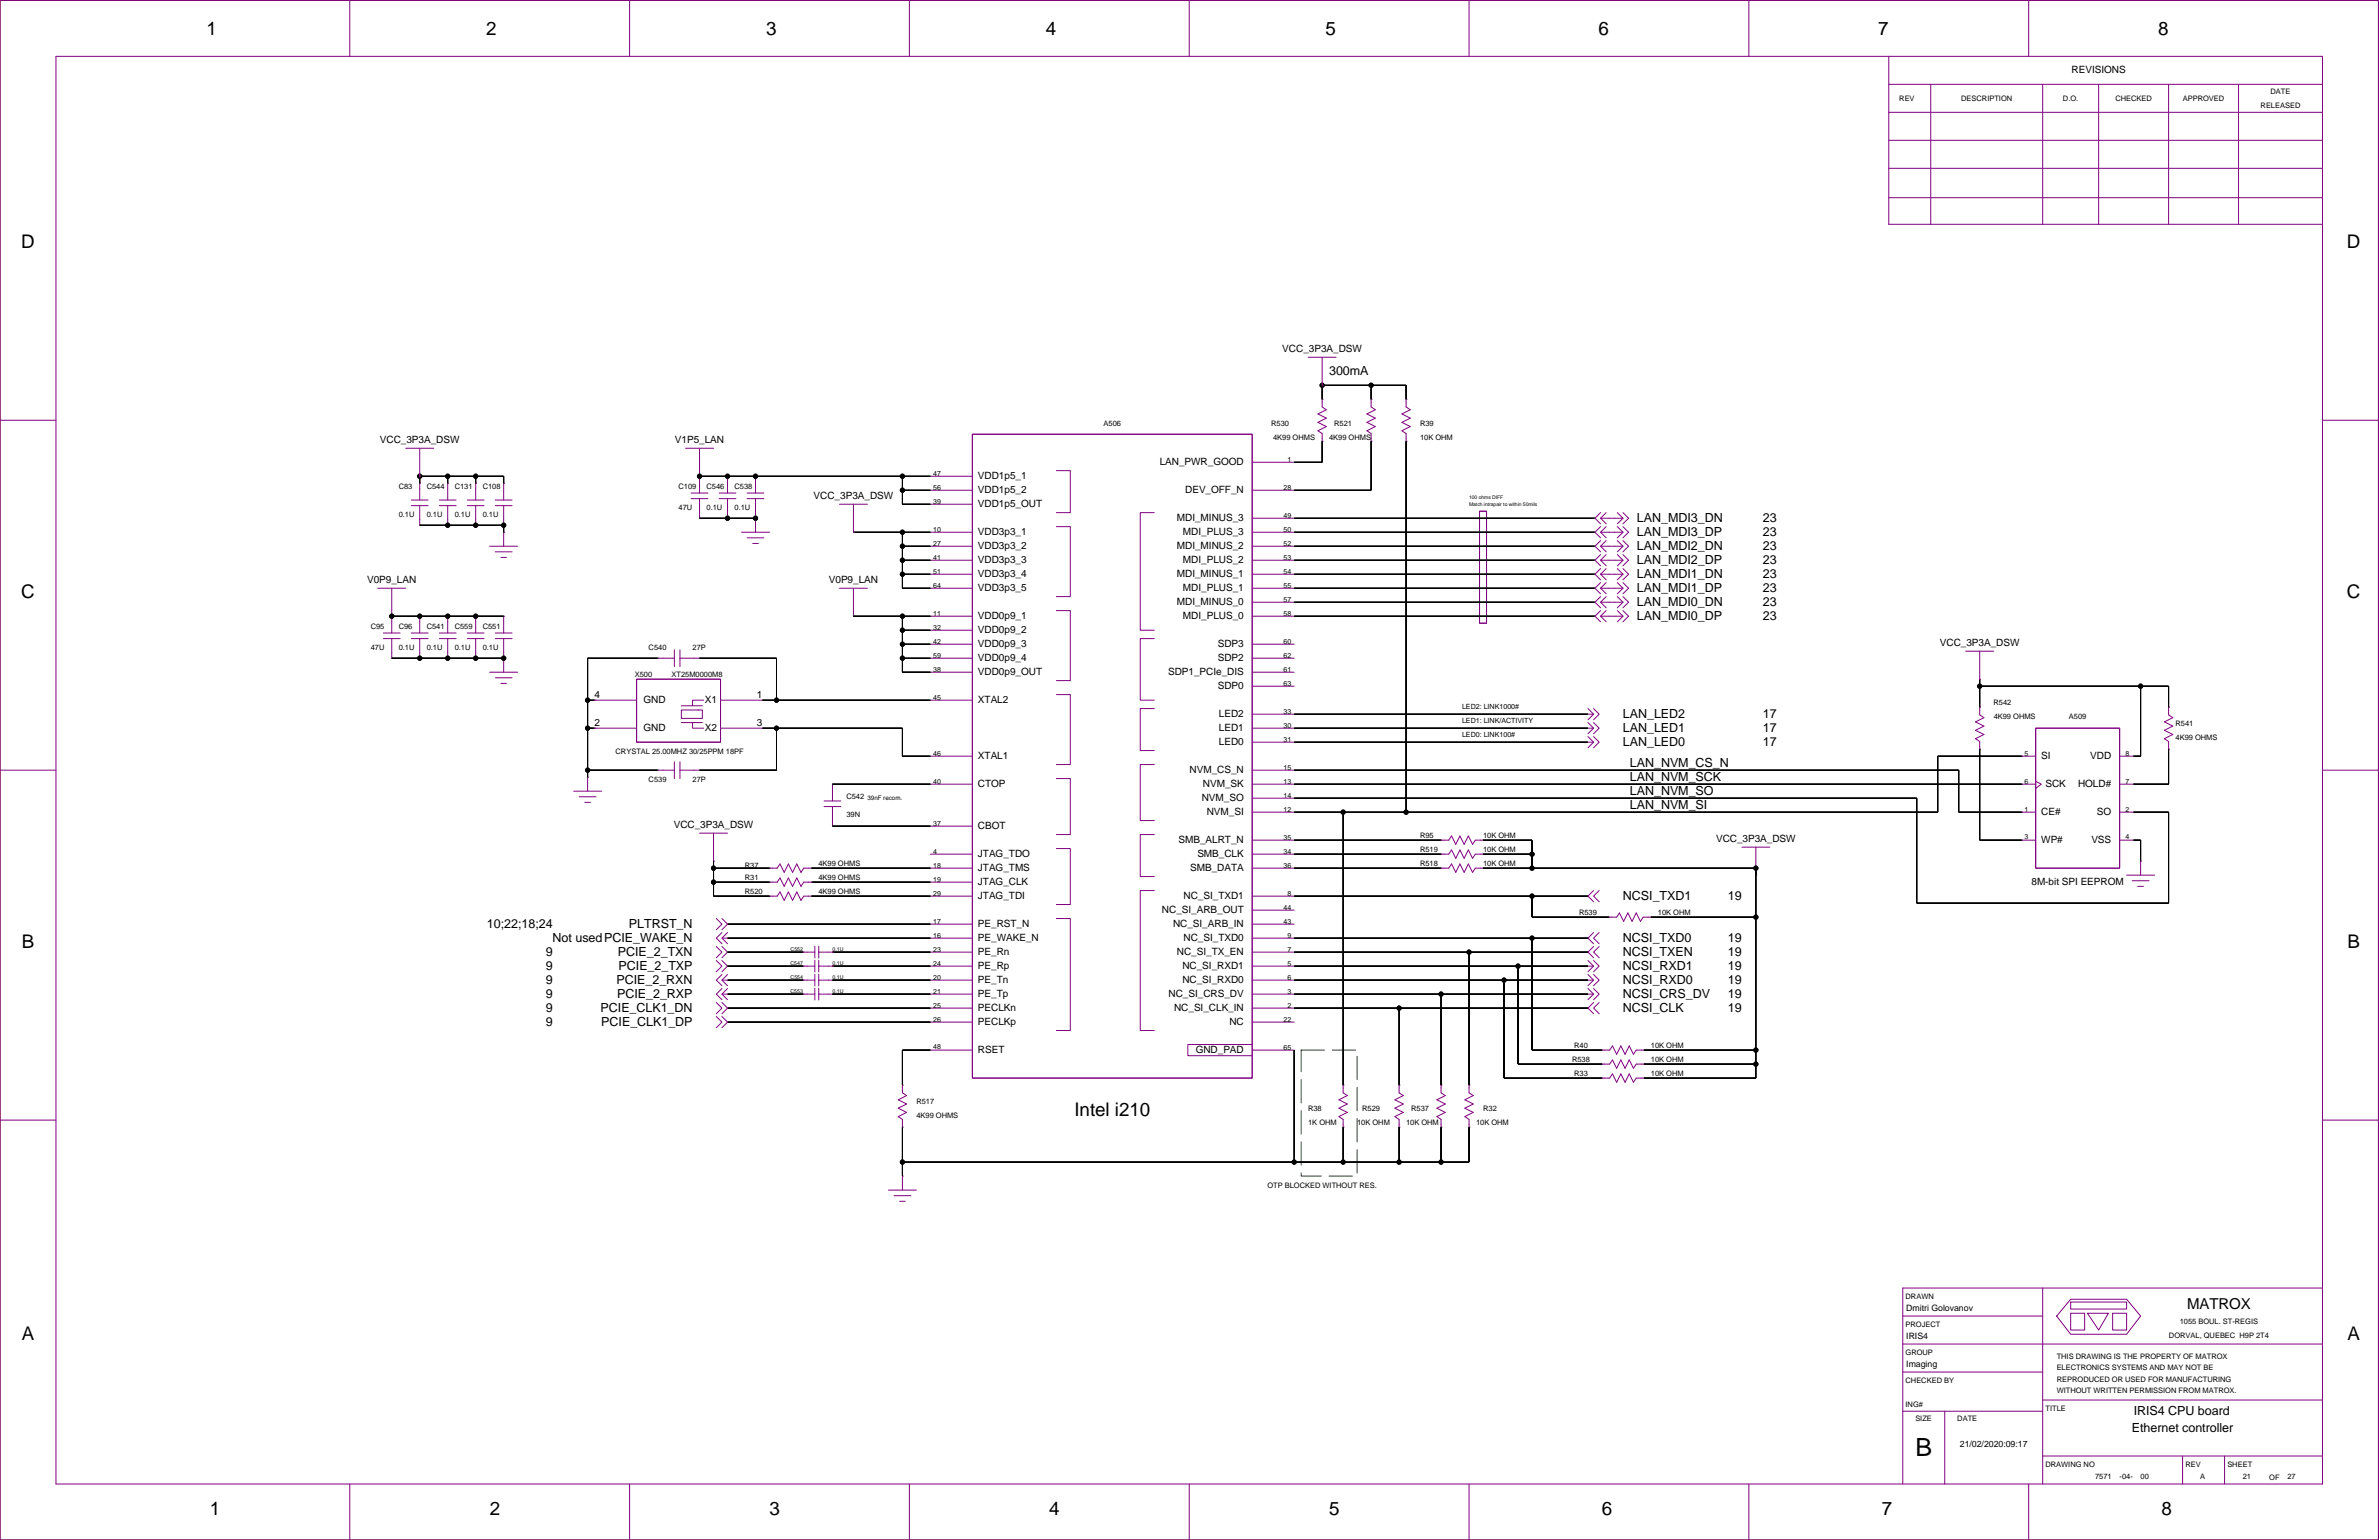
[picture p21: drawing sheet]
<svg xmlns="http://www.w3.org/2000/svg" width="432mm" height="279mm" viewBox="0 0 432 279" stroke-linecap="round" stroke-linejoin="round" font-family="sans-serif">
<defs><g id="words">
<text font-size="4.5" x="347.7" y="264.2">B</text>
<g font-size="3.4">
<text x="37.5" y="6.4">1</text>
<text x="88.2" y="6.4">2</text>
<text x="139" y="6.4">3</text>
<text x="189.8" y="6.4">4</text>
<text x="240.6" y="6.4">5</text>
<text x="290.1" y="6.4">6</text>
<text x="340.9" y="6.4">7</text>
<text x="391.7" y="6.4">8</text>
<text x="3.9" y="45">D</text>
<text x="426" y="45">D</text>
<text x="3.9" y="108.5">C</text>
<text x="426" y="108.5">C</text>
<text x="4" y="172">B</text>
<text x="426.1" y="172">B</text>
<text x="195" y="202.4">Intel i210</text>
<text x="4" y="243.1">A</text>
<text x="426.1" y="243.1">A</text>
<text x="38.1" y="274.9">1</text>
<text x="88.9" y="274.9">2</text>
<text x="139.7" y="274.9">3</text>
<text x="190.5" y="274.9">4</text>
<text x="241.2" y="274.9">5</text>
<text x="290.8" y="274.9">6</text>
<text x="341.6" y="274.9">7</text>
<text x="392.3" y="274.9">8</text>
</g>
<text font-size="2.7" x="397" y="237.5">MATROX</text>
<g font-size="2.3">
<text x="241.2" y="68.1">300mA</text>
<text x="297.1" y="94.7">LAN_MDI3_DN</text>
<text x="320" y="94.7">23</text>
<text x="297.1" y="99.8">LAN_MDI2_DN</text>
<text x="297.1" y="97.2">LAN_MDI3_DP</text>
<text x="320" y="99.8">23</text>
<text x="320" y="97.2">23</text>
<text x="297.1" y="107.4">LAN_MDI1_DP</text>
<text x="297.1" y="104.9">LAN_MDI1_DN</text>
<text x="297.1" y="102.3">LAN_MDI2_DP</text>
<text x="320" y="107.4">23</text>
<text x="320" y="104.9">23</text>
<text x="320" y="102.3">23</text>
<text x="297.1" y="112.5">LAN_MDI0_DP</text>
<text x="297.1" y="109.9">LAN_MDI0_DN</text>
<text x="320" y="112.5">23</text>
<text x="320" y="109.9">23</text>
<text x="294.6" y="130.3">LAN_LED2</text>
<text x="320" y="130.3">17</text>
<text x="294.6" y="135.3">LAN_LED0</text>
<text x="294.6" y="132.8">LAN_LED1</text>
<text x="320" y="135.3">17</text>
<text x="320" y="132.8">17</text>
<text x="295.8" y="139.2">LAN_NVM_CS_N</text>
<text x="295.8" y="141.8">LAN_NVM_SCK</text>
<text x="295.8" y="144.3">LAN_NVM_SO</text>
<text x="295.8" y="146.8">LAN_NVM_SI</text>
<text x="294.6" y="163.3">NCSI_TXD1</text>
<text x="313.6" y="163.3">19</text>
<text x="88.4" y="168.3">10;22;18;24</text>
<text x="99.1" y="173.4">9</text>
<text x="100.3" y="171">Not usedPCIE_WAKE_N</text>
<text x="112.2" y="173.4">PCIE_2_TXN</text>
<text x="114.2" y="168.3">PLTRST_N</text>
<text x="294.6" y="173.4">NCSI_TXEN</text>
<text x="294.6" y="170.9">NCSI_TXD0</text>
<text x="313.6" y="173.4">19</text>
<text x="313.6" y="170.9">19</text>
<text x="99.1" y="176">9</text>
<text x="99.1" y="178.5">9</text>
<text x="111.9" y="178.5">PCIE_2_RXN</text>
<text x="112.3" y="176">PCIE_2_TXP</text>
<text x="294.6" y="178.5">NCSI_RXD0</text>
<text x="294.6" y="176">NCSI_RXD1</text>
<text x="313.6" y="178.5">19</text>
<text x="313.6" y="176">19</text>
<text x="99.1" y="183.6">9</text>
<text x="99.1" y="181">9</text>
<text x="109" y="183.6">PCIE_CLK1_DN</text>
<text x="112" y="181">PCIE_2_RXP</text>
<text x="294.6" y="183.6">NCSI_CLK</text>
<text x="294.6" y="181">NCSI_CRS_DV</text>
<text x="313.6" y="183.6">19</text>
<text x="313.6" y="181">19</text>
<text x="99.1" y="186.1">9</text>
<text x="109.1" y="186.1">PCIE_CLK1_DP</text>
<text x="387.3" y="256.8">IRIS4 CPU board</text>
<text x="386.9" y="259.8">Ethernet controller</text>
</g>
<g font-size="1.8">
<text x="376" y="13.3">REVISIONS</text>
<text x="232.7" y="63.9">VCC_3P3A_DSW</text>
<text x="69" y="80.4">VCC_3P3A_DSW</text>
<text x="122.5" y="80.4">V1P5_LAN</text>
<text x="177.5" y="89.5">VDD1p5_2</text>
<text x="177.5" y="86.9">VDD1p5_1</text>
<text x="210.5" y="84.4">LAN_PWR_GOOD</text>
<text x="215.1" y="89.5">DEV_OFF_N</text>
<text x="147.7" y="90.6">VCC_3P3A_DSW</text>
<text x="177.5" y="92">VDD1p5_OUT</text>
<text x="213.6" y="94.6">MDI_MINUS_3</text>
<text x="177.5" y="99.6">VDD3p3_2</text>
<text x="177.5" y="97.1">VDD3p3_1</text>
<text x="213.6" y="99.6">MDI_MINUS_2</text>
<text x="214.7" y="97.1">MDI_PLUS_3</text>
<text x="66.6" y="105.8">V0P9_LAN</text>
<text x="150.4" y="105.8">V0P9_LAN</text>
<text x="177.5" y="107.3">VDD3p3_5</text>
<text x="177.5" y="104.7">VDD3p3_4</text>
<text x="177.5" y="102.2">VDD3p3_3</text>
<text x="213.6" y="104.7">MDI_MINUS_1</text>
<text x="214.7" y="102.2">MDI_PLUS_2</text>
<text x="214.7" y="107.3">MDI_PLUS_1</text>
<text x="177.5" y="112.3">VDD0p9_1</text>
<text x="213.6" y="109.8">MDI_MINUS_0</text>
<text x="214.7" y="112.3">MDI_PLUS_0</text>
<text x="177.5" y="120">VDD0p9_4</text>
<text x="177.5" y="117.4">VDD0p9_3</text>
<text x="177.5" y="114.9">VDD0p9_2</text>
<text x="221" y="117.4">SDP3</text>
<text x="221" y="120">SDP2</text>
<text x="352.1" y="117.2">VCC_3P3A_DSW</text>
<text x="177.5" y="122.5">VDD0p9_OUT</text>
<text x="212" y="122.5">SDP1_PCIe_DIS</text>
<text x="221" y="125">SDP0</text>
<text x="107.9" y="126.6">4</text>
<text x="107.9" y="131.7">2</text>
<text x="116.8" y="127.6">GND</text>
<text x="127.9" y="127.6">X1</text>
<text x="137.4" y="126.6">1</text>
<text x="137.4" y="131.7">3</text>
<text x="177.5" y="127.6">XTAL2</text>
<text x="221.2" y="130.1">LED2</text>
<text x="116.8" y="132.7">GND</text>
<text x="127.9" y="132.7">X2</text>
<text x="177.5" y="137.7">XTAL1</text>
<text x="221.2" y="132.7">LED1</text>
<text x="221.2" y="135.2">LED0</text>
<text x="370.5" y="137.7">SI</text>
<text x="379.4" y="137.7">VDD</text>
<text x="177.5" y="142.8">CTOP</text>
<text x="215.9" y="140.3">NVM_CS_N</text>
<text x="218.3" y="142.8">NVM_SK</text>
<text x="371.3" y="142.8">SCK</text>
<text x="377.2" y="142.8">HOLD#</text>
<text x="218.1" y="145.4">NVM_SO</text>
<text x="219" y="147.9">NVM_SI</text>
<text x="370.5" y="147.9">CE#</text>
<text x="380.6" y="147.9">SO</text>
<text x="122.3" y="150.2">VCC_3P3A_DSW</text>
<text x="177.5" y="150.4">CBOT</text>
<text x="177.5" y="155.5">JTAG_TDO</text>
<text x="213.9" y="153">SMB_ALRT_N</text>
<text x="217.3" y="155.5">SMB_CLK</text>
<text x="311.5" y="152.8">VCC_3P3A_DSW</text>
<text x="370.5" y="153">WP#</text>
<text x="379.6" y="153">VSS</text>
<text x="177.5" y="158">JTAG_TMS</text>
<text x="177.5" y="160.6">JTAG_CLK</text>
<text x="216" y="158">SMB_DATA</text>
<text x="368.7" y="160.6">8M-bit SPI EEPROM</text>
<text x="177.5" y="163.1">JTAG_TDI</text>
<text x="210.9" y="165.7">NC_SI_ARB_OUT</text>
<text x="214.8" y="163.1">NC_SI_TXD1</text>
<text x="177.5" y="168.2">PE_RST_N</text>
<text x="177.5" y="170.7">PE_WAKE_N</text>
<text x="177.5" y="173.3">PE_Rn</text>
<text x="212.9" y="168.2">NC_SI_ARB_IN</text>
<text x="213.6" y="173.3">NC_SI_TX_EN</text>
<text x="214.8" y="170.7">NC_SI_TXD0</text>
<text x="177.5" y="175.8">PE_Rp</text>
<text x="177.5" y="178.4">PE_Tn</text>
<text x="214.6" y="175.8">NC_SI_RXD1</text>
<text x="214.6" y="178.4">NC_SI_RXD0</text>
<text x="177.5" y="180.9">PE_Tp</text>
<text x="177.5" y="183.4">PECLKn</text>
<text x="177.5" y="186">PECLKp</text>
<text x="212.1" y="180.9">NC_SI_CRS_DV</text>
<text x="213.1" y="183.4">NC_SI_CLK_IN</text>
<text x="223.1" y="186">NC</text>
<text x="177.5" y="191.1">RSET</text>
<text x="217" y="191.1">GND_PAD</text>
</g>
<g font-size="1.6">
<text x="346" y="237.8">Dmitri Golovanov</text>
<text x="346" y="242.9">IRIS4</text>
<text x="346" y="247.9">Imaging</text>
<text x="355.7" y="262.5">21/02/2020:09:17</text>
</g>
<g font-size="1.4">
<text x="412.1" y="17">DATE</text>
<text x="344.7" y="18.2">REV</text>
<text x="356" y="18.2">DESCRIPTION</text>
<text x="374.4" y="18.2">D.O.</text>
<text x="383.9" y="18.2">CHECKED</text>
<text x="396.2" y="18.2">APPROVED</text>
<text x="410.3" y="19.5">RELEASED</text>
<text x="200.3" y="77.2">A506</text>
<text x="230.7" y="77.2">R530</text>
<text x="242.2" y="77.2">R521</text>
<text x="257.8" y="77.2">R39</text>
<text x="231.1" y="79.7">4K99 OHMS</text>
<text x="241.2" y="79.7">4K99 OHMS</text>
<text x="257.8" y="79.7">10K OHM</text>
<text x="72.4" y="88.6">C83</text>
<text x="77.5" y="88.6">C544</text>
<text x="82.5" y="88.6">C131</text>
<text x="87.6" y="88.6">C108</text>
<text x="123.2" y="88.6">C109</text>
<text x="128.2" y="88.6">C546</text>
<text x="133.3" y="88.6">C538</text>
<text x="72.4" y="93.7">0.1U</text>
<text x="77.5" y="93.7">0.1U</text>
<text x="82.5" y="93.7">0.1U</text>
<text x="87.6" y="93.7">0.1U</text>
<text x="123.2" y="92.4">47U</text>
<text x="128.2" y="92.4">0.1U</text>
<text x="133.3" y="92.4">0.1U</text>
<text x="67.3" y="114">C95</text>
<text x="67.3" y="117.8">47U</text>
<text x="72.4" y="117.8">0.1U</text>
<text x="72.4" y="114">C96</text>
<text x="77.5" y="117.8">0.1U</text>
<text x="77.5" y="114">C541</text>
<text x="82.5" y="117.8">0.1U</text>
<text x="82.5" y="114">C559</text>
<text x="87.6" y="117.8">0.1U</text>
<text x="87.6" y="114">C551</text>
<text x="117.7" y="117.8">C540</text>
<text x="125.7" y="117.8">27P</text>
<text x="115.2" y="122.9">X500</text>
<text x="121.9" y="122.9">XT25M0000M8</text>
<text x="361.8" y="128">R542</text>
<text x="361.9" y="130.5">4K99 OHMS</text>
<text x="375.5" y="130.5">A509</text>
<text x="394.9" y="131.8">R541</text>
<text x="111.7" y="136.9">CRYSTAL 25.00MHZ 30/25PPM 18PF</text>
<text x="394.9" y="134.3">4K99 OHMS</text>
<text x="117.7" y="142">C539</text>
<text x="125.7" y="142">27P</text>
<text x="153.6" y="148.3">39N</text>
<text x="153.6" y="145">C542</text>
<text x="257.8" y="154.7">R519</text>
<text x="257.8" y="152.1">R95</text>
<text x="269.2" y="154.7">10K OHM</text>
<text x="269.2" y="152.1">10K OHM</text>
<text x="135.2" y="159.7">R31</text>
<text x="135.2" y="157.5">R37</text>
<text x="148.6" y="157.2">4K99 OHMS</text>
<text x="148.6" y="159.7">4K99 OHMS</text>
<text x="257.8" y="157.2">R518</text>
<text x="269.2" y="157.2">10K OHM</text>
<text x="135.2" y="162.3">R520</text>
<text x="148.6" y="162.3">4K99 OHMS</text>
<text x="286.6" y="166.1">R539</text>
<text x="300.9" y="166.1">10K OHM</text>
<text x="285.7" y="190.2">R40</text>
<text x="299.7" y="190.2">10K OHM</text>
<text x="285.3" y="192.8">R538</text>
<text x="285.7" y="195.3">R33</text>
<text x="299.7" y="192.8">10K OHM</text>
<text x="299.7" y="195.3">10K OHM</text>
<text x="166.3" y="200.4">R517</text>
<text x="166.3" y="202.9">4K99 OHMS</text>
<text x="237.4" y="201.6">R38</text>
<text x="247.2" y="201.6">R529</text>
<text x="256.1" y="201.6">R537</text>
<text x="269.2" y="201.6">R32</text>
<text x="237.4" y="204.2">1K OHM</text>
<text x="246.3" y="204.2">10K OHM</text>
<text x="255.2" y="204.2">10K OHM</text>
<text x="267.9" y="204.2">10K OHM</text>
<text x="230" y="215.6">OTP BLOCKED WITHOUT RES.</text>
<text x="345.9" y="235.7">DRAWN</text>
<text x="345.9" y="240.7">PROJECT</text>
<text x="345.9" y="245.8">GROUP</text>
<text x="393.7" y="242.7">DORVAL, QUEBEC H9P 2T4</text>
<text x="395.6" y="240.2">1055 BOUL. ST-REGIS</text>
<text x="345.9" y="250.9">CHECKED BY</text>
<text x="373.3" y="246.6">THIS DRAWING IS THE PROPERTY OF MATROX</text>
<text x="373.3" y="248.6">ELECTRONICS SYSTEMS AND MAY NOT BE</text>
<text x="373.3" y="250.7">REPRODUCED OR USED FOR MANUFACTURING</text>
<text x="345.9" y="255.2">ING#</text>
<text x="347.6" y="257.8">SIZE</text>
<text x="355.3" y="257.8">DATE</text>
<text x="371.3" y="256">TITLE</text>
<text x="373.3" y="252.7">WITHOUT WRITTEN PERMISSION FROM MATROX.</text>
<text x="371.3" y="266.1">DRAWING NO</text>
<text x="380.3" y="268.3">7571</text>
<text x="384.7" y="268.3">-04-</text>
<text x="388.5" y="268.3">00</text>
<text x="396.7" y="266.1">REV</text>
<text x="399.3" y="268.3">A</text>
<text x="404.3" y="266.1">SHEET</text>
<text x="407.1" y="268.3">21</text>
<text x="411.9" y="268.4">OF</text>
<text x="415.2" y="268.3">27</text>
</g>
<g font-size="1.3">
<text x="233.7" y="83.8">1</text>
<text x="169.4" y="86.4">47</text>
<text x="169.4" y="88.9">56</text>
<text x="233" y="88.9">28</text>
<text x="169.4" y="91.4">39</text>
<text x="233" y="94">49</text>
<text x="169.4" y="101.6">41</text>
<text x="169.4" y="96.5">10</text>
<text x="169.4" y="99.1">27</text>
<text x="233" y="96.5">50</text>
<text x="233" y="101.6">53</text>
<text x="233" y="99.1">52</text>
<text x="169.4" y="106.7">64</text>
<text x="169.4" y="104.1">51</text>
<text x="233" y="104.1">54</text>
<text x="233" y="106.7">55</text>
<text x="169.4" y="111.8">11</text>
<text x="233" y="109.2">57</text>
<text x="233" y="111.8">58</text>
<text x="169.4" y="114.3">32</text>
<text x="169.4" y="119.4">59</text>
<text x="169.4" y="116.8">42</text>
<text x="233" y="119.4">62</text>
<text x="233" y="116.8">60</text>
<text x="169.4" y="121.9">38</text>
<text x="233" y="124.5">63</text>
<text x="233" y="121.9">61</text>
<text x="169.4" y="127">45</text>
<text x="233" y="129.5">33</text>
<text x="265.4" y="131.2">LED1: LINK/ACTIVITY</text>
<text x="265.4" y="128.7">LED2: LINK1000#</text>
<text x="169.4" y="137.2">46</text>
<text x="233" y="132.1">30</text>
<text x="233" y="134.6">31</text>
<text x="265.4" y="133.8">LED0: LINK100#</text>
<text x="367.5" y="137.2">5</text>
<text x="385.8" y="137.2">8</text>
<text x="169.4" y="142.2">40</text>
<text x="233" y="142.2">13</text>
<text x="233" y="139.7">15</text>
<text x="367.5" y="142.2">6</text>
<text x="385.8" y="142.2">7</text>
<text x="169.4" y="149.9">37</text>
<text x="233" y="147.3">12</text>
<text x="233" y="144.8">14</text>
<text x="367.5" y="147.3">1</text>
<text x="385.8" y="147.3">2</text>
<text x="169.4" y="154.9">4</text>
<text x="233" y="154.9">34</text>
<text x="233" y="152.4">35</text>
<text x="367.5" y="152.1">3</text>
<text x="385.8" y="152.1">4</text>
<text x="169.4" y="157.5">18</text>
<text x="169.4" y="160">19</text>
<text x="233" y="157.5">36</text>
<text x="169.4" y="167.6">17</text>
<text x="169.4" y="162.6">29</text>
<text x="233" y="165.1">44</text>
<text x="233" y="167.6">43</text>
<text x="233.7" y="162.6">8</text>
<text x="169.4" y="172.7">23</text>
<text x="169.4" y="170.2">16</text>
<text x="233.7" y="170.2">9</text>
<text x="233.7" y="172.7">7</text>
<text x="169.4" y="175.3">24</text>
<text x="169.4" y="177.8">20</text>
<text x="233.7" y="175.3">5</text>
<text x="233.7" y="177.8">6</text>
<text x="169.4" y="180.3">21</text>
<text x="169.4" y="182.9">25</text>
<text x="169.4" y="185.4">26</text>
<text x="233" y="185.4">22</text>
<text x="233.7" y="180.3">3</text>
<text x="233.7" y="182.9">2</text>
<text x="169.4" y="190.2">48</text>
<text x="233" y="190.5">65</text>
</g>
<text font-size="1.1" x="157.4" y="145.1">39nF recom.</text>
<g font-size="1">
<text x="143.5" y="172.5">C552</text>
<text x="151.1" y="172.5">0.1U</text>
<text x="143.5" y="175.1">C547</text>
<text x="143.5" y="177.6">C554</text>
<text x="151.1" y="177.6">0.1U</text>
<text x="151.1" y="175.1">0.1U</text>
<text x="143.5" y="180.1">C553</text>
<text x="151.1" y="180.1">0.1U</text>
</g>
<g font-size=".9">
<text x="266.6" y="90.5">100 ohms DIFF</text>
<text x="266.6" y="91.8">Match intrapair to within 50mils</text>
</g>
</g></defs>
<path d="M0 .1h431.7v279.3h-431.7z" fill="none" stroke="#800000" stroke-width=".18"/>
<g fill="none" stroke="#800080" stroke-width=".18">
<path d="M0 .1h431.7v279.3h-431.7zM10.2 10.2h411.3v259h-411.3zM63.5 .1v10.1M114.3 .1v10.1M165.1 .1v10.1M215.9 .1v10.1M266.6 .1v10.1M317.4 .1v10.1M342.8 15.3h78.7M342.8 10.2v30.5h78.7M350.4 15.3v25.4M368.2 .1v10.1"/>
<path d="M370.8 15.3v25.4M380.9 15.3v25.4M393.6 15.3v25.4M406.3 15.3v25.4M342.8 35.9h78.7M342.8 30.5h78.7M342.8 25.5h78.7M342.8 20.4h78.7M0 76.2h10.2M176.5 78.8h50.8v116.8h-50.8zM237.4 64.8h5.1M240 72.4h.1"/>
<path d="M240 69.9h.1M240 64.8v5.1M240 72.4v1.4l.7 .5-1.5 .8 1.5 .8-1.5 .7 1.5 .8-1.5 .8 .8 .5v1.4M248.9 72.4h.1M248.9 72.4v1.4l.7 .5-1.5 .8 1.5 .8-1.5 .7 1.5 .8-1.5 .8 .8 .5v1.4M255.2 72.4h.1M255.2 72.4v1.4l.8 .5-1.5 .8 1.5 .8-1.5 .7 1.5 .8-1.5 .8 .7 .5v1.4M421.5 76.2h10.2M73.6 81.3h5.1M74.7 90.7h3M74.7 91.7h3M76.2 95.3h.1"/>
<path d="M76.2 87.7h.1M76.2 86.4h.1M76.2 81.3v5.1M76.2 87.7v3M76.2 91.7v3.6M79.7 90.7h3.1M79.7 91.7h3.1M81.3 95.3h.1M81.3 87.7h.1M81.3 87.7v3M81.3 91.7v3.6M84.8 90.7h3.1"/>
<path d="M84.8 91.7h3.1M86.3 95.3h.1M86.3 87.7h.1M86.3 87.7v3M86.3 91.7v3.6M88.9 99.1h5.1M89.9 90.7h3M89.9 91.7h3M91.4 95.3h.1M91.4 87.7h.1M91.4 96.6h.1M91.4 87.7v3"/>
<path d="M91.4 91.7v3.6M91.4 96.6v2.5M124.4 81.3h5.1M125.4 89.5h3.1M125.4 90.5h3.1M127 94h.1M127 86.4h.1M127 81.3v8.2M127 90.5v3.5M130.5 89.5h3.1M130.5 90.5h3.1M132.1 94h.1"/>
<path d="M132.1 86.4h.1M132.1 86.4v3.1M132.1 90.5v3.5M134.6 96.6h5.1M135.6 89.5h3.1M135.6 90.5h3.1M135.6 97.6h3.1M136.6 98.6h1M137.1 94h.1M137.1 86.4h.1M137.1 86.4v3.1M137.1 90.5v6.1"/>
<path d="M152.4 91.5h5M154.9 96.6h.1M154.9 91.5v5.1M168.9 91.5h7.6M168.9 88.9h7.6M168.9 86.4h7.6M168.9 99.1h7.6M168.9 96.6h7.6M191.7 95.5h2.6v12.7h-2.6M191.7 85.4h2.6v7.6h-2.6M209.5 93h-2.5v21.3h2.5M227.3 88.9h7.6"/>
<path d="M227.3 99.1h7.6M227.3 96.6h7.6M227.3 83.9h7.6M227.3 94h7.6M240 80.1h.1M248.9 80.1h.1M255.2 80.1h.1M268.5 92.8h1.3v20.3h-1.3zM289.5 99.1h.1M289.5 96.6h.1M289.5 94h.1M290.5 99.1h4.1"/>
<path d="M290.5 96.6h4.1M290.5 94h4.1M290.5 99.1l1 1M290.5 98.1l-1 1 1 1M290.5 96.6l1 1M290.5 95.5l-1 1.1 1 1M290.5 93l-1 1 1 1M290.5 94l1 1M291.5 98.1l-1 1M291.5 95.5l-1 1.1M291.5 93l-1 1M293.6 98.1l1 1"/>
<path d="M293.6 95.5l1 1.1M293.6 93l1 1M294.6 99.1l-1 1M294.6 98.1l1 1-1 1M294.6 96.6l-1 1M294.6 95.5l1 1.1-1 1M294.6 94l-1 1M294.6 93l1 1-1 1M68.6 106.7h5M69.6 114.8h3M69.6 115.9h3M71.1 119.4h.1"/>
<path d="M71.1 111.8h.1M71.1 106.7v8.1M71.1 115.9v3.5M74.7 114.8h3M74.7 115.9h3M76.2 119.4h.1M76.2 111.8h.1M76.2 111.8v3M76.2 115.9v3.5M79.7 114.8h3.1M79.7 115.9h3.1M81.3 119.4h.1"/>
<path d="M81.3 111.8h.1M81.3 111.8v3M81.3 115.9v3.5M84.8 114.8h3.1M84.8 115.9h3.1M86.3 119.4h.1M86.3 111.8h.1M86.3 111.8v3M86.3 115.9v3.5M89.9 114.8h3M89.9 115.9h3M89.9 100.1h3"/>
<path d="M90.9 101.1h1M91.4 119.4h.1M91.4 111.8h.1M91.4 111.8v3M91.4 115.9v6.1M119.4 119.4h.1M119.4 119.4h3M122.4 117.9v3M123.4 117.9v3M123.4 119.4h3.6M127 119.4h.1M152.4 106.7h5"/>
<path d="M154.9 111.8h.1M154.9 106.7v5.1M168.9 119.4h7.6M168.9 106.7h7.6M168.9 104.2h7.6M168.9 101.6h7.6M168.9 116.9h7.6M168.9 114.3h7.6M168.9 111.8h7.6M191.7 110.8h2.6v12.7h-2.6M209.5 115.9h-2.5v11.1h2.5M227.3 119.4h7.6"/>
<path d="M227.3 106.7h7.6M227.3 104.2h7.6M227.3 101.6h7.6M227.3 116.9h7.6M227.3 111.8h7.6M227.3 109.3h7.6M289.5 111.8h.1M289.5 109.3h.1M289.5 106.7h.1M289.5 104.2h.1M289.5 101.6h.1M290.5 106.7h4.1"/>
<path d="M290.5 104.2h4.1M290.5 101.6h4.1M290.5 111.8h4.1M290.5 109.3h4.1M290.5 110.8l-1 1 1 1M290.5 111.8l1 1M290.5 106.7l1 1M290.5 108.2l-1 1.1 1 1M290.5 109.3l1 1M290.5 104.2l1 1M290.5 103.2l-1 1 1 1M290.5 105.7l-1 1 1 1"/>
<path d="M290.5 100.6l-1 1 1 1.1M290.5 101.6l1 1.1M291.5 110.8l-1 1M291.5 108.2l-1 1.1M291.5 105.7l-1 1M291.5 103.2l-1 1M291.5 100.6l-1 1M293.6 110.8l1 1M293.6 108.2l1 1.1M293.6 105.7l1 1M293.6 103.2l1 1M293.6 100.6l1 1"/>
<path d="M294.6 106.7l-1 1M294.6 105.7l1 1-1 1M294.6 110.8l1 1-1 1M294.6 111.8l-1 1M294.6 104.2l-1 1M294.6 103.2l1 1-1 1M294.6 108.2l1 1.1-1 1M294.6 109.3l-1 1M294.6 101.6l-1 1.1M294.6 100.6l1 1-1 1.1M356.8 118.1h5.1M359.3 118.1v5.1"/>
<path d="M0 139.7h10.2M88.9 122h5.1M89.9 123h3M90.9 124h1M107.9 132.1h.1M107.9 127h.1M107.9 127h7.6M107.9 132.1h7.6M115.5 123.2h15.3v11.5h-15.3zM119.4 139.7h.1M119.4 139.7h3M122.4 138.2v3.1"/>
<path d="M123.4 139.7h3.6M123.4 138.2v3.1M123.7 128.8h3.8v1.5h-3.8zM123.7 131.1h3.8M123.7 128.1h3.8M125.7 131.1v1h2M127 139.7h.1M127.7 127h-2v1.1M130.8 127h7.6M130.8 132.1h7.6M138.4 132.1h.1M138.4 127h.1"/>
<path d="M168.9 137.2h7.6M168.9 122h7.6M168.9 127h7.6M191.7 126h2.6v12.7h-2.6M209.5 128.6h-2.5v7.6h2.5M209.5 138.7h-2.5v10.2h2.5M227.3 139.7h7.6M227.3 122h7.6M227.3 124.5h7.6M227.3 129.6h7.6M227.3 132.1h7.6M227.3 134.7h7.6"/>
<path d="M288.2 134.7h.1M288.2 132.1h.1M288.2 129.6h.1M288.2 133.6l1 1.1-1 1M288.2 131.1l1 1-1 1M288.2 128.6l1 1-1 1M288.2 129.6h1M288.2 132.1h1M288.2 134.7h1M289.2 133.6l1.1 1.1-1.1 1M289.2 131.1l1.1 1-1.1 1M289.2 128.6l1.1 1-1.1 1"/>
<path d="M359.3 128.3h.1M359.3 135.9h.1M359.3 123.2h.1M359.3 128.3v1.4l.8 .5-1.5 .8 1.5 .7-1.5 .8 1.5 .8-1.5 .7 .7 .5v1.4M366.9 137.2h.1M366.9 137.2h2.6M369.5 132.1h15.2v25.4h-15.2zM384.7 137.2h2.6M387.3 137.2h.1M393.6 128.3h.1M393.6 135.9h.1M393.6 128.3v1.4l.8 .5-1.6 .8 1.6 .7-1.6 .8 1.6 .8-1.6 .7 .8 .5v1.4"/>
<path d="M421.5 139.7h10.2M104.1 143.5h5.1M105.1 144.6h3.1M106.1 145.6h1.1M106.7 141h.1M106.7 141v2.5M127 151.2h5.1M129.5 156.2h.1M129.5 151.2v5M139.7 157.5h.1M139.7 157.5h1.4l.5-.8 .7 1.6 .8-1.6 .8 1.6 .7-1.6 .8 1.6 .5-.8h1.4M147.3 157.5h.1"/>
<path d="M149.6 145.3h3M149.6 146.3h3M151.1 149.9h.1M151.1 142.3h.1M151.1 142.3v3M151.1 146.3v3.6M168.9 157.5h7.6M168.9 155h7.6M168.9 142.3h7.6M168.9 149.9h7.6M191.7 154h2.6v10.1h-2.6M191.7 141.3h2.6v10.1h-2.6"/>
<path d="M209.5 151.4h-2.5v7.6h2.5M227.3 157.5h7.6M227.3 155h7.6M227.3 152.4h7.6M227.3 147.3h7.6M227.3 142.3h7.6M227.3 144.8h7.6M261.6 155h.1M261.6 157.5h.1M261.6 152.4h.1M261.6 157.5h1.4l.5-.8 .7 1.6 .8-1.6 .8 1.6 .7-1.6 .8 1.6 .5-.8h1.4M261.6 155h1.4l.5-.8 .7 1.5 .8-1.5 .8 1.5 .7-1.5 .8 1.5 .5-.7h1.4"/>
<path d="M261.6 152.4h1.4l.5-.7 .7 1.5 .8-1.5 .8 1.5 .7-1.5 .8 1.5 .5-.8h1.4M269.2 155h.1M269.2 157.5h.1M269.2 152.4h.1M316.2 153.7h5M318.7 158.8h.1M318.7 153.7v5.1M366.9 152.4h.1M366.9 142.3h.1M366.9 147.3h.1M366.9 152.4h2.6M366.9 147.3h2.6"/>
<path d="M366.9 142.3h2.6M369.5 141.8l1 .5-1 .7M384.7 152.4h2.6M384.7 147.3h2.6M384.7 142.3h2.6M386 158.8h5.1M387 159.8h3.1M387.3 152.4h.1M387.3 147.3h.1M387.3 142.3h.1M388.5 156.2h.1M388.5 156.2v2.6"/>
<path d="M130 166.6l1 1.1-1 1M130 171.7l1 1-1 1.1M130 174.3l1 1-1 1M131 166.6l1.1 1.1-1.1 1M131 171.7l1.1 1-1.1 1.1M131 174.3l1.1 1-1.1 1M131 179.3l-1 1.1 1 1M131 176.8l-1 1 1 1M131 169.2l-1 1 1 1M131 170.2h1.1M131 177.8h1.1M132.1 167.7h.1"/>
<path d="M132.1 172.7h.1M132.1 175.3h.1M132.1 177.8h.1M132.1 170.2h.1M132.1 179.3l-1.1 1.1 1.1 1M132.1 176.8l-1.1 1 1.1 1M132.1 169.2l-1.1 1 1.1 1M139.7 162.6h.1M139.7 160h.1M139.7 162.6h1.4l.5-.8 .7 1.5 .8-1.5 .8 1.5 .7-1.5 .8 1.5 .5-.7h1.4M139.7 160h1.4l.5-.7 .7 1.5 .8-1.5 .8 1.5 .7-1.5 .8 1.5 .5-.8h1.4M145.8 177.8h.1"/>
<path d="M145.8 172.7h.1M145.8 175.3h.1M145.8 172.7h2.1M145.8 175.3h2.1M145.8 177.8h2.1M147.3 162.6h.1M147.3 160h.1M147.9 171.7v2.1M147.9 174.2v2.2M147.9 176.8v2.1M147.9 179.3v2.1M148.6 172.7h2.5"/>
<path d="M148.6 175.3h2.5M148.6 177.8h2.5M148.6 171.7v2.1M148.6 174.2v2.2M148.6 176.8v2.1M148.6 179.3v2.1M151.1 177.8h.1M151.1 172.7h.1M151.1 175.3h.1M168.9 162.6h7.6M168.9 160h7.6M168.9 167.7h7.6"/>
<path d="M168.9 170.2h7.6M168.9 172.7h7.6M168.9 175.3h7.6M168.9 177.8h7.6M191.7 166.6h2.6v20.4h-2.6M209.5 161.6h-2.5v25.4h2.5M227.3 162.6h7.6M227.3 165.1h7.6M227.3 167.7h7.6M227.3 170.2h7.6M227.3 172.7h7.6M227.3 175.3h7.6"/>
<path d="M227.3 177.8h7.6M288.2 172.7h.1M288.2 170.2h.1M288.2 162.6h.1M288.2 177.8h.1M288.2 175.3h.1M288.2 179.3l1 1.1-1 1M288.2 176.8l1 1-1 1M288.2 174.3l1 1-1 1M288.2 175.3h1M288.2 177.8h1M289.2 171.7l-1 1 1 1.1"/>
<path d="M289.2 169.2l-1 1 1 1M289.2 161.6l-1 1 1 1M289.2 179.3l1.1 1.1-1.1 1M289.2 176.8l1.1 1-1.1 1M289.2 174.3l1.1 1-1.1 1M290.3 171.7l-1.1 1 1.1 1.1M290.3 169.2l-1.1 1 1.1 1M290.3 161.6l-1.1 1 1.1 1M292 166.4h.1M292 166.4h1.4l.5-.8 .8 1.6 .8-1.6 .7 1.6 .8-1.6 .7 1.6 .6-.8h1.4M299.7 166.4h.1M388 160.8h1"/>
<path d="M130 184.4l1 1-1 1.1M130 181.9l1 1-1 1M131 184.4l1.1 1-1.1 1.1M131 181.9l1.1 1-1.1 1M131 180.4h1.1M132.1 185.4h.1M132.1 182.9h.1M132.1 180.4h.1M145.8 180.4h.1M145.8 180.4h2.1M148.6 180.4h2.5M151.1 180.4h.1"/>
<path d="M163.8 196.9h.1M163.8 196.9v1.4l.8 .5-1.6 .7 1.6 .8-1.6 .8 1.6 .7-1.6 .8 .8 .5v1.4M168.9 190.5h7.6M168.9 185.4h7.6M168.9 180.4h7.6M168.9 182.9h7.6M227.3 189.5h-11.7v2h11.7M227.3 190.5h7.6M227.3 185.4h7.6M227.3 180.4h7.6M227.3 182.9h7.6M243.8 196.9h.1"/>
<path d="M243.8 196.9v1.4l.7 .5-1.5 .7 1.5 .8-1.5 .8 1.5 .7-1.5 .8 .8 .5v1.4M253.9 196.9h.1M253.9 196.9v1.4l.8 .5-1.5 .7 1.5 .8-1.5 .8 1.5 .7-1.5 .8 .7 .5v1.4M261.6 196.9h.1M261.6 196.9v1.4l.7 .5-1.5 .7 1.5 .8-1.5 .8 1.5 .7-1.5 .8 .8 .5v1.4M266.6 196.9h.1M266.6 196.9v1.4l.8 .5-1.5 .7 1.5 .8-1.5 .8 1.5 .7-1.5 .8 .7 .5v1.4M288.2 182.9h.1M288.2 180.4h.1M288.2 180.4h1M289.2 181.9l-1 1 1 1M290.3 181.9l-1.1 1 1.1 1"/>
<path d="M290.8 195.6h.1M290.8 193.1h.1M290.8 190.5h.1M290.8 195.6h1.4l.5-.8 .7 1.6 .8-1.6 .8 1.6 .7-1.6 .8 1.6 .5-.8h1.4M290.8 193.1h1.4l.5-.8 .7 1.5 .8-1.5 .8 1.5 .7-1.5 .8 1.5 .5-.7h1.4M290.8 190.5h1.4l.5-.7 .7 1.5 .8-1.5 .8 1.5 .7-1.5 .8 1.5 .5-.8h1.4M298.4 195.6h.1M298.4 193.1h.1M298.4 190.5h.1M0 203.2h10.2M161.3 215.9h5M162.3 216.9h3"/>
<path d="M163.3 217.9h1M163.8 204.5h.1M163.8 213.4h.1M163.8 213.4v2.5M243.8 204.5h.1M253.9 204.5h.1M261.6 204.5h.1M266.6 204.5h.1M421.5 203.2h10.2M345.4 238.8h25.4M370.8 233.7v35.5M375.8 238.3h2.6v3h-2.6z"/>
<path d="M375.8 236.2h10.2v1.3h-10.2zM375.8 235.7h10.2l2.5 3.1-2.5 3.3h-10.2l-2.5-3.3zM378.9 238.3h3.8l-1.8 3zM383.5 238.3h2.5v3h-2.5zM421.5 233.7h-76.1v35.5M345.4 256h25.4M345.4 248.9h25.4M345.4 243.8h76.1M353 256v13.2M370.8 254h50.7M63.5 269.2v10.2M114.3 269.2v10.2"/>
<path d="M165.1 269.2v10.2M215.9 269.2v10.2M266.6 269.2v10.2M317.4 269.2v10.2M368.2 269.2v10.2M370.8 264.2h50.7M396.1 264.2v5M403.8 264.2v5"/>
</g>
<path d="M236.2 190.5h10.1v22.9h-10.1v-22.9" fill="none" stroke="#009300" stroke-width=".18" stroke-dasharray="4.2 1.4"/>
<g fill="#000" stroke="#000" stroke-width=".18">
<path d="M240 69.9v2.5z" fill-rule="evenodd"/>
<path d="M248.9 69.9v2.5z" fill-rule="evenodd"/>
<path d="M240 69.9h8.9z" fill-rule="evenodd"/>
<path d="M255.2 69.9v2.5z" fill-rule="evenodd"/>
<path d="M248.9 69.9h6.3z" fill-rule="evenodd"/>
<path d="M76.2 86.4v1.3z" fill-rule="evenodd"/>
<path d="M76.2 95.3h5.1z" fill-rule="evenodd"/>
<path d="M81.3 86.4v1.3z" fill-rule="evenodd"/>
<path d="M76.2 86.4h5.1z" fill-rule="evenodd"/>
<path d="M81.3 95.3h5z" fill-rule="evenodd"/>
<path d="M86.3 86.4v1.3z" fill-rule="evenodd"/>
<path d="M81.3 86.4h5z" fill-rule="evenodd"/>
<path d="M91.4 95.3v1.3z" fill-rule="evenodd"/>
<path d="M86.3 95.3h5.1z" fill-rule="evenodd"/>
<path d="M91.4 86.4v1.3z" fill-rule="evenodd"/>
<path d="M86.3 86.4h5.1z" fill-rule="evenodd"/>
<path d="M127 94h5.1z" fill-rule="evenodd"/>
<path d="M127 86.4h5.1z" fill-rule="evenodd"/>
<path d="M132.1 94h5z" fill-rule="evenodd"/>
<path d="M132.1 86.4h5z" fill-rule="evenodd"/>
<path d="M163.8 86.4v2.5z" fill-rule="evenodd"/>
<path d="M163.8 88.9v2.6z" fill-rule="evenodd"/>
<path d="M137.1 86.4h26.7z" fill-rule="evenodd"/>
<path d="M163.8 99.1v2.5z" fill-rule="evenodd"/>
<path d="M163.8 96.6v2.5z" fill-rule="evenodd"/>
<path d="M154.9 96.6h8.9z" fill-rule="evenodd"/>
<path d="M163.8 86.4h5.1z" fill-rule="evenodd"/>
<path d="M163.8 91.5h5.1z" fill-rule="evenodd"/>
<path d="M163.8 88.9h5.1z" fill-rule="evenodd"/>
<path d="M163.8 96.6h5.1z" fill-rule="evenodd"/>
<path d="M163.8 99.1h5.1z" fill-rule="evenodd"/>
<path d="M240 80.1v3.8z" fill-rule="evenodd"/>
<path d="M234.9 83.9h5.1z" fill-rule="evenodd"/>
<path d="M248.9 80.1v8.8z" fill-rule="evenodd"/>
<path d="M234.9 88.9h14z" fill-rule="evenodd"/>
<path d="M255.2 80.1v67.2z" fill-rule="evenodd"/>
<path d="M234.9 99.1h54.6z" fill-rule="evenodd"/>
<path d="M234.9 96.6h54.6z" fill-rule="evenodd"/>
<path d="M234.9 94h54.6z" fill-rule="evenodd"/>
<path d="M71.1 119.4h5.1z" fill-rule="evenodd"/>
<path d="M71.1 111.8h5.1z" fill-rule="evenodd"/>
<path d="M76.2 119.4h5.1z" fill-rule="evenodd"/>
<path d="M76.2 111.8h5.1z" fill-rule="evenodd"/>
<path d="M81.3 119.4h5z" fill-rule="evenodd"/>
<path d="M81.3 111.8h5z" fill-rule="evenodd"/>
<path d="M86.3 119.4h5.1z" fill-rule="evenodd"/>
<path d="M86.3 111.8h5.1z" fill-rule="evenodd"/>
<path d="M106.7 119.4v7.6z" fill-rule="evenodd"/>
<path d="M106.7 119.4h12.7z" fill-rule="evenodd"/>
<path d="M127 119.4h13.9z" fill-rule="evenodd"/>
<path d="M140.9 119.4v7.6z" fill-rule="evenodd"/>
<path d="M163.8 119.4v2.6z" fill-rule="evenodd"/>
<path d="M163.8 114.3v2.6z" fill-rule="evenodd"/>
<path d="M163.8 111.8v2.5z" fill-rule="evenodd"/>
<path d="M154.9 111.8h8.9z" fill-rule="evenodd"/>
<path d="M163.8 116.9v2.5z" fill-rule="evenodd"/>
<path d="M163.8 104.2v2.5z" fill-rule="evenodd"/>
<path d="M163.8 101.6v2.6z" fill-rule="evenodd"/>
<path d="M163.8 111.8h5.1z" fill-rule="evenodd"/>
<path d="M163.8 116.9h5.1z" fill-rule="evenodd"/>
<path d="M163.8 114.3h5.1z" fill-rule="evenodd"/>
<path d="M163.8 119.4h5.1z" fill-rule="evenodd"/>
<path d="M163.8 101.6h5.1z" fill-rule="evenodd"/>
<path d="M163.8 106.7h5.1z" fill-rule="evenodd"/>
<path d="M163.8 104.2h5.1z" fill-rule="evenodd"/>
<path d="M234.9 111.8h54.6z" fill-rule="evenodd"/>
<path d="M234.9 109.3h54.6z" fill-rule="evenodd"/>
<path d="M234.9 106.7h54.6z" fill-rule="evenodd"/>
<path d="M234.9 104.2h54.6z" fill-rule="evenodd"/>
<path d="M234.9 101.6h54.6z" fill-rule="evenodd"/>
<path d="M106.7 139.7v1.3z" fill-rule="evenodd"/>
<path d="M106.7 132.1v7.6z" fill-rule="evenodd"/>
<path d="M106.7 127v5.1z" fill-rule="evenodd"/>
<path d="M106.7 132.1h1.2z" fill-rule="evenodd"/>
<path d="M106.7 127h1.2z" fill-rule="evenodd"/>
<path d="M106.7 139.7h12.7z" fill-rule="evenodd"/>
<path d="M127 139.7h13.9z" fill-rule="evenodd"/>
<path d="M140.9 132.1v7.6z" fill-rule="evenodd"/>
<path d="M138.4 132.1h2.5z" fill-rule="evenodd"/>
<path d="M138.4 127h2.5z" fill-rule="evenodd"/>
<path d="M140.9 132.1h22.9z" fill-rule="evenodd"/>
<path d="M163.8 132.1v5.1z" fill-rule="evenodd"/>
<path d="M163.8 122h5.1z" fill-rule="evenodd"/>
<path d="M163.8 137.2h5.1z" fill-rule="evenodd"/>
<path d="M140.9 127h28z" fill-rule="evenodd"/>
<path d="M234.9 134.7h53.3z" fill-rule="evenodd"/>
<path d="M234.9 132.1h53.3z" fill-rule="evenodd"/>
<path d="M234.9 129.6h53.3z" fill-rule="evenodd"/>
<path d="M351.7 137.2v10.1z" fill-rule="evenodd"/>
<path d="M234.9 139.7h120.6z" fill-rule="evenodd"/>
<path d="M355.5 139.7v7.6z" fill-rule="evenodd"/>
<path d="M359.3 135.9v16.5z" fill-rule="evenodd"/>
<path d="M359.3 124.5v3.8z" fill-rule="evenodd"/>
<path d="M359.3 123.2v1.3z" fill-rule="evenodd"/>
<path d="M351.7 137.2h15.2z" fill-rule="evenodd"/>
<path d="M387.3 137.2h1.2z" fill-rule="evenodd"/>
<path d="M388.5 124.5v12.7z" fill-rule="evenodd"/>
<path d="M359.3 124.5h29.2z" fill-rule="evenodd"/>
<path d="M393.6 135.9v6.4z" fill-rule="evenodd"/>
<path d="M393.6 124.5v3.8z" fill-rule="evenodd"/>
<path d="M388.5 124.5h5.1z" fill-rule="evenodd"/>
<path d="M129.5 156.2v1.3z" fill-rule="evenodd"/>
<path d="M129.5 157.5v2.5z" fill-rule="evenodd"/>
<path d="M129.5 157.5h10.2z" fill-rule="evenodd"/>
<path d="M151.1 142.3h17.8z" fill-rule="evenodd"/>
<path d="M151.1 149.9h17.8z" fill-rule="evenodd"/>
<path d="M147.3 157.5h21.6z" fill-rule="evenodd"/>
<path d="M234.9 147.3h8.9z" fill-rule="evenodd"/>
<path d="M243.8 147.3v49.6z" fill-rule="evenodd"/>
<path d="M243.8 147.3h11.4z" fill-rule="evenodd"/>
<path d="M234.9 155h26.7z" fill-rule="evenodd"/>
<path d="M234.9 157.5h26.7z" fill-rule="evenodd"/>
<path d="M234.9 152.4h26.7z" fill-rule="evenodd"/>
<path d="M278.1 152.4v2.6z" fill-rule="evenodd"/>
<path d="M278.1 155v2.5z" fill-rule="evenodd"/>
<path d="M269.2 152.4h8.9z" fill-rule="evenodd"/>
<path d="M269.2 157.5h8.9z" fill-rule="evenodd"/>
<path d="M269.2 155h8.9z" fill-rule="evenodd"/>
<path d="M318.7 157.5v1.3z" fill-rule="evenodd"/>
<path d="M318.7 157.5v8.9z" fill-rule="evenodd"/>
<path d="M278.1 157.5h40.6z" fill-rule="evenodd"/>
<path d="M234.9 144.8h113z" fill-rule="evenodd"/>
<path d="M347.9 144.8v19.1z" fill-rule="evenodd"/>
<path d="M255.2 147.3h96.5z" fill-rule="evenodd"/>
<path d="M359.3 152.4h7.6z" fill-rule="evenodd"/>
<path d="M355.5 147.3h11.4z" fill-rule="evenodd"/>
<path d="M234.9 142.3h132z" fill-rule="evenodd"/>
<path d="M388.5 152.4v3.8z" fill-rule="evenodd"/>
<path d="M387.3 152.4h1.2z" fill-rule="evenodd"/>
<path d="M387.3 142.3h6.3z" fill-rule="evenodd"/>
<path d="M393.6 147.3v16.6z" fill-rule="evenodd"/>
<path d="M387.3 147.3h6.3z" fill-rule="evenodd"/>
<path d="M129.5 160v2.6z" fill-rule="evenodd"/>
<path d="M129.5 160h10.2z" fill-rule="evenodd"/>
<path d="M129.5 162.6h10.2z" fill-rule="evenodd"/>
<path d="M132.1 177.8h13.7z" fill-rule="evenodd"/>
<path d="M132.1 172.7h13.7z" fill-rule="evenodd"/>
<path d="M132.1 175.3h13.7z" fill-rule="evenodd"/>
<path d="M132.1 170.2h36.8z" fill-rule="evenodd"/>
<path d="M147.3 162.6h21.6z" fill-rule="evenodd"/>
<path d="M147.3 160h21.6z" fill-rule="evenodd"/>
<path d="M151.1 177.8h17.8z" fill-rule="evenodd"/>
<path d="M132.1 167.7h36.8z" fill-rule="evenodd"/>
<path d="M151.1 175.3h17.8z" fill-rule="evenodd"/>
<path d="M151.1 172.7h17.8z" fill-rule="evenodd"/>
<path d="M266.6 172.7v24.2z" fill-rule="evenodd"/>
<path d="M234.9 172.7h31.7z" fill-rule="evenodd"/>
<path d="M273 177.8v17.8z" fill-rule="evenodd"/>
<path d="M234.9 177.8h38.1z" fill-rule="evenodd"/>
<path d="M275.5 175.3v17.8z" fill-rule="evenodd"/>
<path d="M234.9 175.3h40.6z" fill-rule="evenodd"/>
<path d="M234.9 170.2h43.2z" fill-rule="evenodd"/>
<path d="M278.1 170.2v20.3z" fill-rule="evenodd"/>
<path d="M234.9 162.6h43.2z" fill-rule="evenodd"/>
<path d="M278.1 162.6v3.8z" fill-rule="evenodd"/>
<path d="M273 177.8h15.2z" fill-rule="evenodd"/>
<path d="M275.5 175.3h12.7z" fill-rule="evenodd"/>
<path d="M266.6 172.7h21.6z" fill-rule="evenodd"/>
<path d="M278.1 170.2h10.1z" fill-rule="evenodd"/>
<path d="M278.1 162.6h10.1z" fill-rule="evenodd"/>
<path d="M278.1 166.4h13.9z" fill-rule="evenodd"/>
<path d="M318.7 166.4v24.1z" fill-rule="evenodd"/>
<path d="M299.7 166.4h19z" fill-rule="evenodd"/>
<path d="M347.9 163.9h45.7z" fill-rule="evenodd"/>
<path d="M132.1 180.4h13.7z" fill-rule="evenodd"/>
<path d="M163.8 190.5v6.4z" fill-rule="evenodd"/>
<path d="M163.8 190.5h5.1z" fill-rule="evenodd"/>
<path d="M151.1 180.4h17.8z" fill-rule="evenodd"/>
<path d="M132.1 182.9h36.8z" fill-rule="evenodd"/>
<path d="M132.1 185.4h36.8z" fill-rule="evenodd"/>
<path d="M234.9 190.5v20.3z" fill-rule="evenodd"/>
<path d="M253.9 182.9v14z" fill-rule="evenodd"/>
<path d="M234.9 182.9h19z" fill-rule="evenodd"/>
<path d="M261.6 180.4v16.5z" fill-rule="evenodd"/>
<path d="M234.9 180.4h26.7z" fill-rule="evenodd"/>
<path d="M261.6 180.4h26.6z" fill-rule="evenodd"/>
<path d="M253.9 182.9h34.3z" fill-rule="evenodd"/>
<path d="M273 195.6h17.8z" fill-rule="evenodd"/>
<path d="M275.5 193.1h15.3z" fill-rule="evenodd"/>
<path d="M278.1 190.5h12.7z" fill-rule="evenodd"/>
<path d="M318.7 193.1v2.5z" fill-rule="evenodd"/>
<path d="M318.7 190.5v2.6z" fill-rule="evenodd"/>
<path d="M298.4 195.6h20.3z" fill-rule="evenodd"/>
<path d="M298.4 193.1h20.3z" fill-rule="evenodd"/>
<path d="M298.4 190.5h20.3z" fill-rule="evenodd"/>
<path d="M163.8 210.8v2.6z" fill-rule="evenodd"/>
<path d="M163.8 204.5v6.3z" fill-rule="evenodd"/>
<path d="M163.8 210.8h71.1z" fill-rule="evenodd"/>
<path d="M243.8 204.5v6.3z" fill-rule="evenodd"/>
<path d="M234.9 210.8h8.9z" fill-rule="evenodd"/>
<path d="M243.8 210.8h10.1z" fill-rule="evenodd"/>
<path d="M253.9 204.5v6.3z" fill-rule="evenodd"/>
<path d="M253.9 210.8h7.7z" fill-rule="evenodd"/>
<path d="M261.6 204.5v6.3z" fill-rule="evenodd"/>
<path d="M261.6 210.8h5z" fill-rule="evenodd"/>
<path d="M266.6 204.5v6.3z" fill-rule="evenodd"/>
<circle cx="240" cy="69.9" r=".38"/>
<circle cx="248.9" cy="69.9" r=".38"/>
<circle cx="76.2" cy="86.4" r=".38"/>
<circle cx="81.3" cy="95.3" r=".38"/>
<circle cx="81.3" cy="86.4" r=".38"/>
<circle cx="86.3" cy="95.3" r=".38"/>
<circle cx="86.3" cy="86.4" r=".38"/>
<circle cx="91.4" cy="95.3" r=".38"/>
<circle cx="127" cy="86.4" r=".38"/>
<circle cx="132" cy="86.4" r=".38"/>
<circle cx="132" cy="94" r=".38"/>
<circle cx="137.1" cy="86.4" r=".38"/>
<circle cx="137.1" cy="94" r=".38"/>
<circle cx="163.8" cy="88.9" r=".38"/>
<circle cx="163.8" cy="96.6" r=".38"/>
<circle cx="163.8" cy="86.4" r=".38"/>
<circle cx="163.8" cy="99.1" r=".38"/>
<circle cx="71.1" cy="111.8" r=".38"/>
<circle cx="76.2" cy="111.8" r=".38"/>
<circle cx="76.2" cy="119.4" r=".38"/>
<circle cx="81.3" cy="111.8" r=".38"/>
<circle cx="81.3" cy="119.4" r=".38"/>
<circle cx="86.3" cy="111.8" r=".38"/>
<circle cx="86.3" cy="119.4" r=".38"/>
<circle cx="91.4" cy="119.4" r=".38"/>
<circle cx="163.8" cy="116.9" r=".38"/>
<circle cx="163.8" cy="101.6" r=".38"/>
<circle cx="163.8" cy="104.2" r=".38"/>
<circle cx="163.8" cy="111.8" r=".38"/>
<circle cx="163.8" cy="114.3" r=".38"/>
<circle cx="163.8" cy="119.4" r=".38"/>
<circle cx="106.7" cy="132.1" r=".38"/>
<circle cx="106.7" cy="139.7" r=".38"/>
<circle cx="106.7" cy="127" r=".38"/>
<circle cx="140.9" cy="132.1" r=".38"/>
<circle cx="140.9" cy="127" r=".38"/>
<circle cx="359.3" cy="124.5" r=".38"/>
<circle cx="388.5" cy="124.5" r=".38"/>
<circle cx="129.5" cy="157.5" r=".38"/>
<circle cx="243.8" cy="147.3" r=".38"/>
<circle cx="255.2" cy="147.3" r=".38"/>
<circle cx="278.1" cy="157.5" r=".38"/>
<circle cx="278.1" cy="155" r=".38"/>
<circle cx="318.7" cy="157.5" r=".38"/>
<circle cx="129.5" cy="160" r=".38"/>
<circle cx="266.6" cy="172.7" r=".38"/>
<circle cx="273" cy="177.8" r=".38"/>
<circle cx="275.5" cy="175.3" r=".38"/>
<circle cx="278.1" cy="162.6" r=".38"/>
<circle cx="278.1" cy="170.2" r=".38"/>
<circle cx="318.7" cy="166.4" r=".38"/>
<circle cx="253.9" cy="182.9" r=".38"/>
<circle cx="261.6" cy="180.4" r=".38"/>
<circle cx="318.7" cy="193.1" r=".38"/>
<circle cx="318.7" cy="190.5" r=".38"/>
<circle cx="163.8" cy="210.8" r=".38"/>
<circle cx="234.9" cy="210.8" r=".38"/>
<circle cx="243.8" cy="210.8" r=".38"/>
<circle cx="253.9" cy="210.8" r=".38"/>
<circle cx="261.6" cy="210.8" r=".38"/>
</g>
<g fill="none" stroke="#000" stroke-width=".18">
<path d="M240 69.9h.1M240 72.4v-2.5h15.2v2.5M248.9 69.9v2.5M76.2 86.4h.1M76.2 87.7v-1.3h15.2v1.3M76.2 95.3h15.2v1.3M81.3 95.3h.1M81.3 86.4v1.3M86.3 95.3h.1M86.3 86.4v1.3M91.4 95.3h.1M127 86.4h.1"/>
<path d="M127 94h10.1M127 86.4h41.9M132.1 94h.1M132.1 86.4h.1M137.1 94h.1M137.1 86.4h.1M154.9 96.6h14M163.8 88.9h5.1M163.8 86.4v5.1h5.1M163.8 96.6v10.1h5.1M163.8 99.1h5.1M234.9 94h54.6"/>
<path d="M234.9 99.1h54.6M234.9 96.6h54.6M240 80.1v3.8h-5.1M248.9 80.1v8.8h-14M255.2 80.1v67.2M71.1 111.8h.1M71.1 119.4h20.3M71.1 111.8h20.3M76.2 119.4h.1M76.2 111.8h.1M81.3 119.4h.1M81.3 111.8h.1"/>
<path d="M86.3 119.4h.1M86.3 111.8h.1M91.4 119.4h.1M119.4 119.4h-12.7v21.6M127 119.4h13.9v7.6M154.9 111.8h14M163.8 111.8v10.2h5.1M163.8 119.4h5.1M163.8 104.2h5.1M163.8 101.6h5.1M163.8 116.9h5.1M163.8 114.3h5.1"/>
<path d="M234.9 111.8h54.6M234.9 109.3h54.6M234.9 106.7h54.6M234.9 104.2h54.6M234.9 101.6h54.6M106.7 132.1h1.2M106.7 127h1.2M106.7 139.7h12.7M138.4 132.1h25.4v5.1h5.1M138.4 127h30.5M140.9 132.1v7.6h-13.9M234.9 132.1h53.3"/>
<path d="M234.9 139.7h120.6v7.6h11.4M234.9 134.7h53.3M234.9 129.6h53.3M359.3 123.2v5.1M359.3 135.9v16.5h7.6M359.3 124.5h34.3v3.8M366.9 137.2h-15.2v10.1h-116.8M388.5 124.5v12.7h-1.2M393.6 135.9v6.4h-6.3M129.5 156.2v6.4h10.2M129.5 157.5h10.2M147.3 157.5h21.6"/>
<path d="M151.1 142.3h17.8M151.1 149.9h17.8M234.9 142.3h132M234.9 157.5h26.7M234.9 152.4h26.7M234.9 144.8h113v19.1h45.7v-16.6h-6.3M234.9 155h26.7M243.8 147.3v49.6M269.2 157.5h49.5v38.1h-20.3M269.2 152.4h8.9v5.1M269.2 155h8.9M387.3 152.4h1.2v3.8"/>
<path d="M129.5 160h10.2M132.1 170.2h36.8M132.1 177.8h13.7M132.1 175.3h13.7M132.1 172.7h13.7M132.1 167.7h36.8M147.3 162.6h21.6M147.3 160h21.6M151.1 177.8h17.8M151.1 175.3h17.8M151.1 172.7h17.8M234.9 170.2h53.3"/>
<path d="M234.9 162.6h53.3M234.9 177.8h53.3M234.9 175.3h53.3M234.9 172.7h53.3M266.6 172.7v24.2M273 177.8v17.8h17.8M275.5 175.3v17.8h15.3M278.1 170.2v20.3h12.7M278.1 162.6v3.8h13.9M299.7 166.4h19M132.1 180.4h13.7M132.1 182.9h36.8"/>
<path d="M132.1 185.4h36.8M151.1 180.4h17.8M168.9 190.5h-5.1v6.4M234.9 180.4h53.3M234.9 190.5v20.3M234.9 182.9h53.3M253.9 182.9v14M261.6 180.4v16.5M298.4 190.5h20.3M298.4 193.1h20.3M163.8 204.5v8.9M243.8 204.5v6.3"/>
<path d="M253.9 204.5v6.3M261.6 204.5v6.3M266.6 204.5v6.3h-102.8"/>
<circle cx="240" cy="69.9" r=".38"/>
<circle cx="248.9" cy="69.9" r=".38"/>
<circle cx="76.2" cy="86.4" r=".38"/>
<circle cx="81.3" cy="95.3" r=".38"/>
<circle cx="81.3" cy="86.4" r=".38"/>
<circle cx="86.3" cy="95.3" r=".38"/>
<circle cx="86.3" cy="86.4" r=".38"/>
<circle cx="91.4" cy="95.3" r=".38"/>
<circle cx="127" cy="86.4" r=".38"/>
<circle cx="132" cy="86.4" r=".38"/>
<circle cx="132" cy="94" r=".38"/>
<circle cx="137.1" cy="86.4" r=".38"/>
<circle cx="137.1" cy="94" r=".38"/>
<circle cx="163.8" cy="88.9" r=".38"/>
<circle cx="163.8" cy="96.6" r=".38"/>
<circle cx="163.8" cy="86.4" r=".38"/>
<circle cx="163.8" cy="99.1" r=".38"/>
<circle cx="71.1" cy="111.8" r=".38"/>
<circle cx="76.2" cy="111.8" r=".38"/>
<circle cx="76.2" cy="119.4" r=".38"/>
<circle cx="81.3" cy="111.8" r=".38"/>
<circle cx="81.3" cy="119.4" r=".38"/>
<circle cx="86.3" cy="111.8" r=".38"/>
<circle cx="86.3" cy="119.4" r=".38"/>
<circle cx="91.4" cy="119.4" r=".38"/>
<circle cx="163.8" cy="116.9" r=".38"/>
<circle cx="163.8" cy="101.6" r=".38"/>
<circle cx="163.8" cy="104.2" r=".38"/>
<circle cx="163.8" cy="111.8" r=".38"/>
<circle cx="163.8" cy="114.3" r=".38"/>
<circle cx="163.8" cy="119.4" r=".38"/>
<circle cx="106.7" cy="132.1" r=".38"/>
<circle cx="106.7" cy="139.7" r=".38"/>
<circle cx="106.7" cy="127" r=".38"/>
<circle cx="140.9" cy="132.1" r=".38"/>
<circle cx="140.9" cy="127" r=".38"/>
<circle cx="359.3" cy="124.5" r=".38"/>
<circle cx="388.5" cy="124.5" r=".38"/>
<circle cx="129.5" cy="157.5" r=".38"/>
<circle cx="243.8" cy="147.3" r=".38"/>
<circle cx="255.2" cy="147.3" r=".38"/>
<circle cx="278.1" cy="157.5" r=".38"/>
<circle cx="278.1" cy="155" r=".38"/>
<circle cx="318.7" cy="157.5" r=".38"/>
<circle cx="129.5" cy="160" r=".38"/>
<circle cx="266.6" cy="172.7" r=".38"/>
<circle cx="273" cy="177.8" r=".38"/>
<circle cx="275.5" cy="175.3" r=".38"/>
<circle cx="278.1" cy="162.6" r=".38"/>
<circle cx="278.1" cy="170.2" r=".38"/>
<circle cx="318.7" cy="166.4" r=".38"/>
<circle cx="253.9" cy="182.9" r=".38"/>
<circle cx="261.6" cy="180.4" r=".38"/>
<circle cx="318.7" cy="193.1" r=".38"/>
<circle cx="318.7" cy="190.5" r=".38"/>
<circle cx="163.8" cy="210.8" r=".38"/>
<circle cx="234.9" cy="210.8" r=".38"/>
<circle cx="243.8" cy="210.8" r=".38"/>
<circle cx="253.9" cy="210.8" r=".38"/>
<circle cx="261.6" cy="210.8" r=".38"/>
</g>
<use href="#words"/>
</svg>
